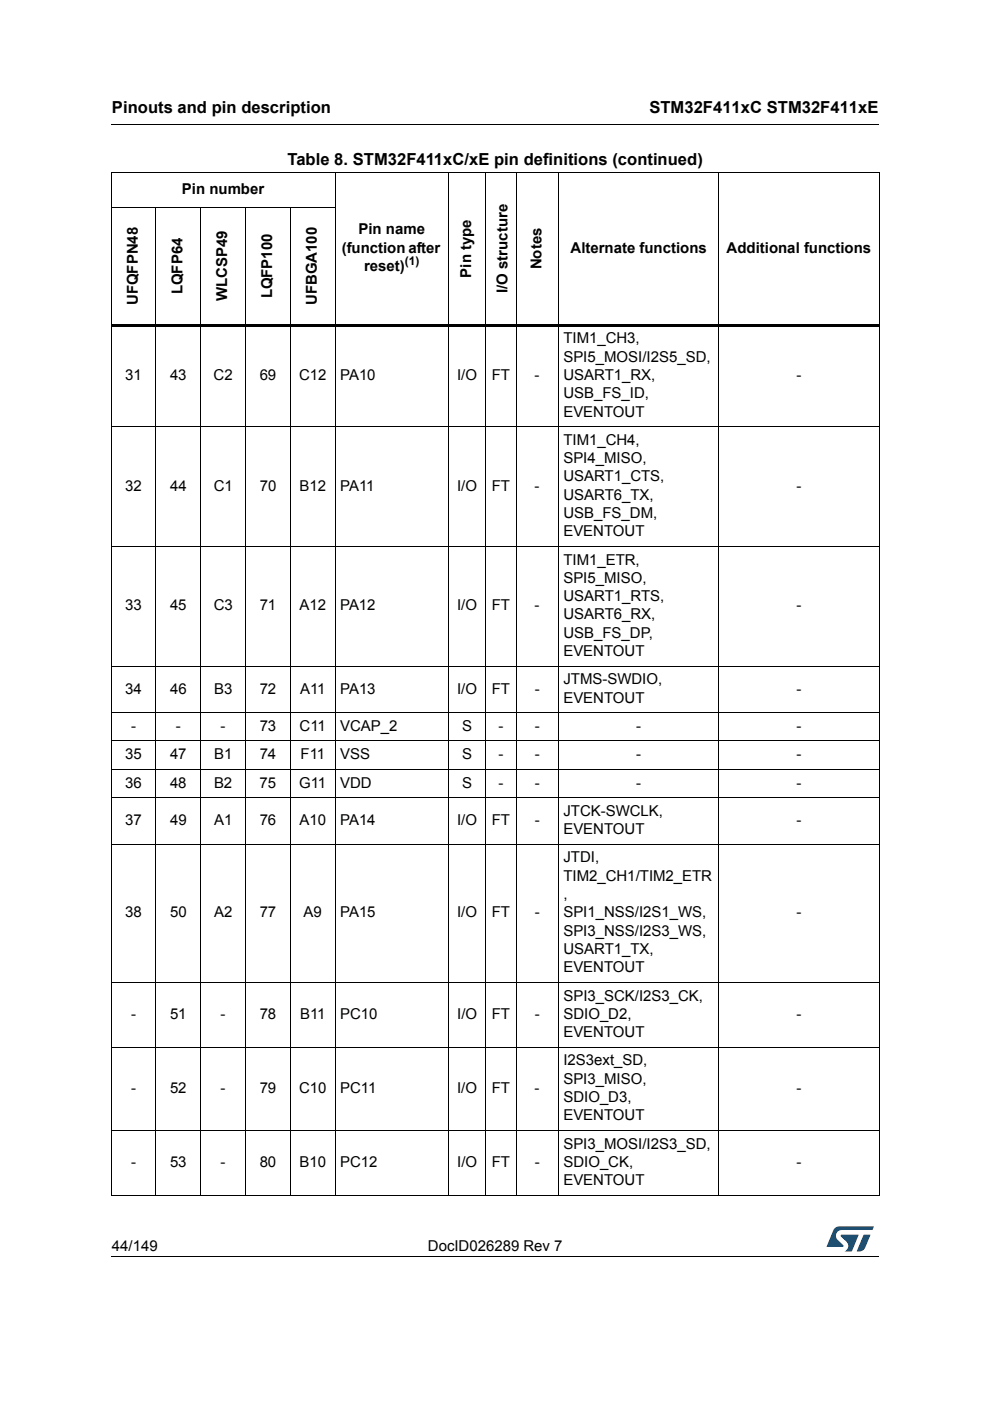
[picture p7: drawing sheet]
<svg xmlns="http://www.w3.org/2000/svg" width="210mm" height="297mm" viewBox="0 0 210 297" stroke-linecap="round" stroke-linejoin="round" font-family="sans-serif">
<defs><g id="words">
<g font-size="3.5">
<text x="23.7" y="23.9">Pinouts and pin description</text>
<text x="137.7" y="23.9">STM32F411xC STM32F411xE</text>
<text x="60.9" y="35">Table 8. STM32F411xC/xE pin definitions (continued)</text>
</g>
<g font-size="3.2">
<text x="38.6" y="41.1">Pin number</text>
<text x="72.5" y="53.6">(function after</text>
<text x="76" y="49.7">Pin name</text>
<text x="121" y="53.6">Alternate functions</text>
<text x="154.1" y="53.6">Additional functions</text>
<text x="77.2" y="57.5">reset)</text>
<text x="99.9" y="58.9" transform="rotate(-90 99.9 58.9)">Pin type</text>
<text x="114.8" y="57.1" transform="rotate(-90 114.8 57.1)">Notes</text>
<text x="29.2" y="64.7" transform="rotate(-90 29.2 64.7)">UFQFPN48</text>
<text x="38.7" y="62.4" transform="rotate(-90 38.7 62.4)">LQFP64</text>
<text x="48.2" y="63.9" transform="rotate(-90 48.2 63.9)">WLCSP49</text>
<text x="57.7" y="63.3" transform="rotate(-90 57.7 63.3)">LQFP100</text>
<text x="67.2" y="64.7" transform="rotate(-90 67.2 64.7)">UFBGA100</text>
<text x="107.6" y="62.1" transform="rotate(-90 107.6 62.1)">I/O structure</text>
<text x="119.5" y="72.8">TIM1_CH3,</text>
<text x="119.5" y="76.7">SPI5_MOSI/I2S5_SD,</text>
<text x="26.5" y="80.5">31</text>
<text x="36" y="80.5">43</text>
<text x="45.3" y="80.5">C2</text>
<text x="55.1" y="80.5">69</text>
<text x="63.4" y="80.5">C12</text>
<text x="72.1" y="80.5">PA10</text>
<text x="96.9" y="80.5">I/O</text>
<text x="104.2" y="80.5">FT</text>
<text x="113.4" y="80.5">-</text>
<text x="119.5" y="80.5">USART1_RX,</text>
<text x="168.9" y="80.5">-</text>
<text x="119.5" y="84.4">USB_FS_ID,</text>
<text x="119.5" y="88.3">EVENTOUT</text>
<text x="119.5" y="94.3">TIM1_CH4,</text>
<text x="119.5" y="98.2">SPI4_MISO,</text>
<text x="26.5" y="104">32</text>
<text x="36.1" y="104">44</text>
<text x="45.3" y="104">C1</text>
<text x="55.1" y="104">70</text>
<text x="63.5" y="104">B12</text>
<text x="72.1" y="104">PA11</text>
<text x="96.9" y="104">I/O</text>
<text x="104.2" y="104">FT</text>
<text x="113.4" y="104">-</text>
<text x="119.5" y="102.1">USART1_CTS,</text>
<text x="119.5" y="105.9">USART6_TX,</text>
<text x="168.9" y="104">-</text>
<text x="119.5" y="109.8">USB_FS_DM,</text>
<text x="119.5" y="113.7">EVENTOUT</text>
<text x="119.5" y="119.7">TIM1_ETR,</text>
<text x="119.5" y="123.6">SPI5_MISO,</text>
<text x="26.5" y="129.4">33</text>
<text x="36.1" y="129.4">45</text>
<text x="45.3" y="129.4">C3</text>
<text x="55.1" y="129.4">71</text>
<text x="63.5" y="129.4">A12</text>
<text x="72.1" y="129.4">PA12</text>
<text x="96.9" y="129.4">I/O</text>
<text x="104.2" y="129.4">FT</text>
<text x="113.4" y="129.4">-</text>
<text x="119.5" y="127.5">USART1_RTS,</text>
<text x="119.5" y="131.3">USART6_RX,</text>
<text x="168.9" y="129.4">-</text>
<text x="119.5" y="135.2">USB_FS_DP,</text>
<text x="119.5" y="139.1">EVENTOUT</text>
<text x="26.5" y="147">34</text>
<text x="36.1" y="147">46</text>
<text x="45.4" y="147">B3</text>
<text x="55.1" y="147">72</text>
<text x="63.6" y="147">A11</text>
<text x="72.1" y="147">PA13</text>
<text x="96.9" y="147">I/O</text>
<text x="104.3" y="147">FT</text>
<text x="113.4" y="147">-</text>
<text x="119.5" y="145.1">JTMS-SWDIO,</text>
<text x="119.5" y="149">EVENTOUT</text>
<text x="168.9" y="147">-</text>
<text x="27.8" y="155">-</text>
<text x="37.3" y="155">-</text>
<text x="46.8" y="155">-</text>
<text x="55.1" y="155">73</text>
<text x="63.5" y="155">C11</text>
<text x="72.1" y="155">VCAP_2</text>
<text x="98" y="155">S</text>
<text x="105.7" y="155">-</text>
<text x="113.4" y="155">-</text>
<text x="134.9" y="155">-</text>
<text x="168.9" y="155">-</text>
<text x="26.5" y="161">35</text>
<text x="36.1" y="161">47</text>
<text x="45.4" y="161">B1</text>
<text x="55.1" y="161">74</text>
<text x="63.7" y="161">F11</text>
<text x="72.1" y="161">VSS</text>
<text x="98" y="161">S</text>
<text x="105.7" y="161">-</text>
<text x="113.4" y="161">-</text>
<text x="134.9" y="161">-</text>
<text x="168.9" y="161">-</text>
<text x="26.5" y="167">36</text>
<text x="36" y="167">48</text>
<text x="45.4" y="167">B2</text>
<text x="55" y="167">75</text>
<text x="63.4" y="167">G11</text>
<text x="72.1" y="167">VDD</text>
<text x="98" y="167">S</text>
<text x="105.7" y="167">-</text>
<text x="113.4" y="167">-</text>
<text x="134.9" y="167">-</text>
<text x="168.9" y="167">-</text>
<text x="119.5" y="173">JTCK-SWCLK,</text>
<text x="26.5" y="174.9">37</text>
<text x="36.1" y="174.9">49</text>
<text x="45.4" y="174.9">A1</text>
<text x="55.1" y="174.9">76</text>
<text x="63.5" y="174.9">A10</text>
<text x="72.1" y="174.9">PA14</text>
<text x="96.9" y="174.9">I/O</text>
<text x="104.3" y="174.9">FT</text>
<text x="113.4" y="174.9">-</text>
<text x="119.5" y="176.8">EVENTOUT</text>
<text x="168.9" y="174.9">-</text>
<text x="119.5" y="182.9">JTDI,</text>
<text x="119.5" y="186.7">TIM2_CH1/TIM2_ETR</text>
<text x="119.5" y="190.6">,</text>
<text x="26.5" y="194.5">38</text>
<text x="36.1" y="194.5">50</text>
<text x="45.4" y="194.5">A2</text>
<text x="55.1" y="194.5">77</text>
<text x="64.4" y="194.5">A9</text>
<text x="72.1" y="194.5">PA15</text>
<text x="96.9" y="194.5">I/O</text>
<text x="104.3" y="194.5">FT</text>
<text x="113.4" y="194.5">-</text>
<text x="119.5" y="194.5">SPI1_NSS/I2S1_WS,</text>
<text x="168.9" y="194.5">-</text>
<text x="119.5" y="198.4">SPI3_NSS/I2S3_WS,</text>
<text x="119.5" y="202.2">USART1_TX,</text>
<text x="119.5" y="206.1">EVENTOUT</text>
<text x="119.5" y="212.1">SPI3_SCK/I2S3_CK,</text>
<text x="27.8" y="216">-</text>
<text x="36" y="216">51</text>
<text x="46.8" y="216">-</text>
<text x="55.1" y="216">78</text>
<text x="63.6" y="216">B11</text>
<text x="72.1" y="216">PC10</text>
<text x="96.9" y="216">I/O</text>
<text x="104.3" y="216">FT</text>
<text x="113.4" y="216">-</text>
<text x="119.5" y="216">SDIO_D2,</text>
<text x="119.5" y="219.9">EVENTOUT</text>
<text x="168.9" y="216">-</text>
<text x="119.5" y="225.9">I2S3ext_SD,</text>
<text x="27.8" y="231.7">-</text>
<text x="36" y="231.7">52</text>
<text x="46.8" y="231.7">-</text>
<text x="55.1" y="231.7">79</text>
<text x="63.4" y="231.7">C10</text>
<text x="72.1" y="231.7">PC11</text>
<text x="96.9" y="231.7">I/O</text>
<text x="104.3" y="231.7">FT</text>
<text x="113.4" y="231.7">-</text>
<text x="119.5" y="229.8">SPI3_MISO,</text>
<text x="119.5" y="233.7">SDIO_D3,</text>
<text x="168.9" y="231.7">-</text>
<text x="119.5" y="237.5">EVENTOUT</text>
<text x="119.5" y="243.5">SPI3_MOSI/I2S3_SD,</text>
<text x="27.8" y="247.4">-</text>
<text x="36" y="247.4">53</text>
<text x="46.8" y="247.4">-</text>
<text x="55.1" y="247.4">80</text>
<text x="63.5" y="247.4">B10</text>
<text x="72.1" y="247.4">PC12</text>
<text x="96.9" y="247.4">I/O</text>
<text x="104.3" y="247.4">FT</text>
<text x="113.4" y="247.4">-</text>
<text x="119.5" y="247.4">SDIO_CK,</text>
<text x="119.5" y="251.3">EVENTOUT</text>
<text x="168.9" y="247.4">-</text>
<text x="23.7" y="265.1">44/149</text>
<text x="90.7" y="265.1">DocID026289 Rev 7</text>
</g>
<text font-size="2.5" x="85.8" y="56.2">(1)</text>
</g></defs>
<path d="M23.6 26.2l.1 .2zM23.6 266.3l.1 .1z" fill="#000"/>
<path d="M23.7 26.3h162.6M23.7 266.3h162.6" fill="none" stroke="#000" stroke-width=".21"/>
<path d="M175.3 260h10v5.3h-10z" fill="#fff"/>
<g fill="#005189">
<path d="M176.9 260.5l1-.5 7.4 .1-.4 .7h-6.4a1.31 1.31 0 0 0-1.2 1.1 1.31 1.31 0 0 0 .8 1.4l.7 .7v.3l-3.5 .1z"/>
<path d="M183.1 261.8h1.4l-.6 1.6a2.16 2.16 0 0 1-1.3 1.9l-.9-.1z"/>
<path d="M178.3 261.8l3.7 .1-1.3 3.3-1.6 .1a1.43 1.43 0 0 0 .6-1.7l-1.4-1.4z"/>
</g>
<g fill="none" stroke="#000" stroke-width=".21">
<path d="M23.5 36.5h163M23.6 36.6v216.7M71.1 36.4v217.1M95.1 36.4v217.1M103 36.4v217.1M109.4 36.4v217.1M118.4 36.4v217.1M152.4 36.4v217.1M186.4 36.6v216.7M23.5 43.9h47.7M33.1 43.8v209.7M42.6 43.8v209.7"/>
<path d="M52.1 43.8v209.7M61.6 43.8v209.7M23.5 90.4h163M23.5 115.8h163M23.5 141.2h163M23.5 151.1h163M23.5 157.1h163M23.5 163.1h163M23.5 169.1h163M23.5 179h163M23.5 208.3h163M23.5 222h163"/>
<path d="M23.5 239.6h163M23.5 253.4h163"/>
</g>
<path d="M23.5 68.6h163v.6h-163z" fill="#000"/>
<use href="#words"/>
</svg>
